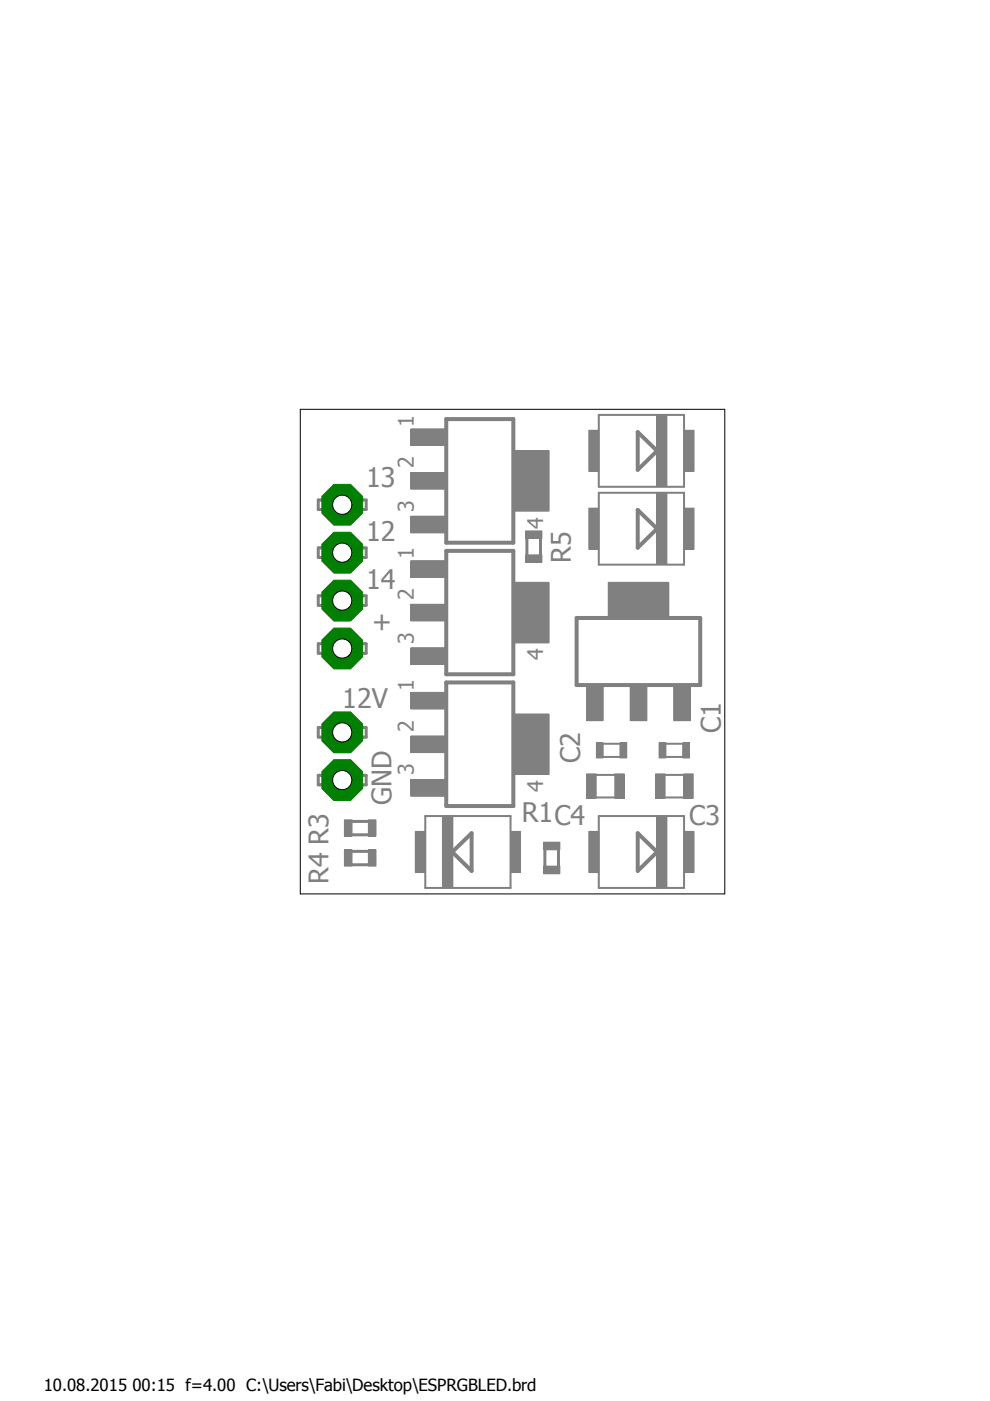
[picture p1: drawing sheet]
<svg xmlns="http://www.w3.org/2000/svg" width="210mm" height="297mm" viewBox="0 0 210 297" stroke-linecap="round" stroke-linejoin="round" font-family="sans-serif">
<defs><g id="words">
<g font-size="5.7" fill="#808080">
<text x="77.6" y="103.2">13</text>
<text x="77.6" y="114.6">12</text>
<text x="121" y="119.4" transform="rotate(-90 121 119.4)">R5</text>
<text x="77.6" y="124.8">14</text>
<text x="78.9" y="133.7">+</text>
<text x="72.6" y="150.2">12V</text>
<text x="152.8" y="155.4" transform="rotate(-90 152.8 155.4)">C1</text>
<text x="123" y="161.8" transform="rotate(-90 123 161.8)">C2</text>
<text x="83" y="170.6" transform="rotate(-90 83 170.6)">GND</text>
<text x="110.6" y="174.3">R1C4</text>
<text x="146.1" y="174.9">C3</text>
<text x="69.6" y="187.3" transform="rotate(-90 69.6 187.3)">R4 R3</text>
</g>
<g font-size="4.6" fill="#808080">
<text x="87.8" y="90.6" transform="rotate(-90 87.8 90.6)">1</text>
<text x="87.7" y="99.3" transform="rotate(-90 87.7 99.3)">2</text>
<text x="87.8" y="108.5" transform="rotate(-90 87.8 108.5)">3</text>
<text x="115.1" y="112.1" transform="rotate(-90 115.1 112.1)">4</text>
<text x="87.8" y="118.6" transform="rotate(-90 87.8 118.6)">1</text>
<text x="87.7" y="127.2" transform="rotate(-90 87.7 127.2)">2</text>
<text x="87.8" y="136.4" transform="rotate(-90 87.8 136.4)">3</text>
<text x="115.1" y="140" transform="rotate(-90 115.1 140)">4</text>
<text x="87.8" y="146.5" transform="rotate(-90 87.8 146.5)">1</text>
<text x="87.7" y="155.2" transform="rotate(-90 87.7 155.2)">2</text>
<text x="87.8" y="164.4" transform="rotate(-90 87.8 164.4)">3</text>
<text x="115.1" y="167.9" transform="rotate(-90 115.1 167.9)">4</text>
</g>
<text font-size="3.6" x="9.3" y="294.9">10.08.2015 00:15 f=4.00 C:\Users\Fabi\Desktop\ESPRGBLED.brd</text>
</g></defs>
<path d="M94.6 88.9h14.2v26.2h-14.2zM135.2 91.6l4.1 4-4.1 4zM94.6 116.8h14.2v26.2h-14.2zM135.2 108.1l4.1 4-4.1 4zM122.3 131h26.2v14.2h-26.2zM94.6 144.7h14.2v26.2h-14.2zM135.2 176.7l4.1 3.9-4.1 4.1zM95.9 180.6l4.1-3.9v8z" fill="none" stroke="#808080" stroke-width=".85"/>
<path d="M127 88h18M127 103.2h18M127 119.7h18M127 104.5h18M90.2 173h18M127 173h18M90.2 188.3h18M127 188.3h18" fill="none" stroke="#808080" stroke-width=".42"/>
<path d="M68 106h-.5v2h.5M68 116.2h-.5v2h.5M77.1 106h.5v2h-.5M77.1 116.2h.5v2h-.5M68 126.3h-.5v2.1h.5M68 136.5h-.5v2h.5M77.1 126.3h.5v2.1h-.5M77.1 136.5h.5v2h-.5M68 154.3h-.5v2h.5M77.1 154.3h.5v2h-.5M68 164.4h-.5v2h.5M77.1 164.4h.5v2h-.5" fill="none" stroke="#808080" stroke-width=".63"/>
<path d="M129 123.5h12.8v7.4h-12.8z" fill-rule="evenodd" fill="#808080"/>
<path d="M129 123.5h12.8v7.4h-12.8z" fill="none" stroke="#808080" stroke-width=".21"/>
<path d="M133.6 145.3h3.5v7.5h-3.5z" fill-rule="evenodd" fill="#808080"/>
<path d="M133.6 145.3h3.5v7.5h-3.5z" fill="none" stroke="#808080" stroke-width=".21"/>
<path d="M124.4 145.3h3.4v7.5h-3.4z" fill-rule="evenodd" fill="#808080"/>
<path d="M124.4 145.3h3.4v7.5h-3.4z" fill="none" stroke="#808080" stroke-width=".21"/>
<path d="M142.9 145.3h3.4v7.5h-3.4z" fill-rule="evenodd" fill="#808080"/>
<path d="M142.9 145.3h3.4v7.5h-3.4z" fill="none" stroke="#808080" stroke-width=".21"/>
<path d="M129 123.5h12.8v7.4h-12.8z" fill-rule="evenodd" fill="#808080"/>
<path d="M129 123.5h12.8v7.4h-12.8z" fill="none" stroke="#808080" stroke-width=".21"/>
<path d="M133.6 145.3h3.5v7.5h-3.5z" fill-rule="evenodd" fill="#808080"/>
<path d="M133.6 145.3h3.5v7.5h-3.5z" fill="none" stroke="#808080" stroke-width=".21"/>
<path d="M124.4 145.3h3.4v7.5h-3.4z" fill-rule="evenodd" fill="#808080"/>
<path d="M124.4 145.3h3.4v7.5h-3.4z" fill="none" stroke="#808080" stroke-width=".21"/>
<path d="M142.9 145.3h3.4v7.5h-3.4z" fill-rule="evenodd" fill="#808080"/>
<path d="M142.9 145.3h3.4v7.5h-3.4z" fill="none" stroke="#808080" stroke-width=".21"/>
<path d="M111.7 114.2v3.4M114.6 114.2v3.4" fill="none" stroke="#808080" stroke-width=".63"/>
<path d="M111.4 117.6h3.5v1.7h-3.5z" fill-rule="evenodd" fill="#808080"/>
<path d="M111.4 117.6h3.5v1.7h-3.5z" fill="none" stroke="#808080" stroke-width=".21"/>
<path d="M111.4 112.6h3.5v1.6h-3.5z" fill-rule="evenodd" fill="#808080"/>
<path d="M111.4 112.6h3.5v1.6h-3.5z" fill="none" stroke="#808080" stroke-width=".21"/>
<path d="M127 88v15.2M145 88v15.2" fill="none" stroke="#808080" stroke-width=".42"/>
<path d="M145 91.2h2.2v8.7h-2.2z" fill-rule="evenodd" fill="#808080"/>
<path d="M145 91.2h2.2v8.7h-2.2z" fill="none" stroke="#808080" stroke-width=".21"/>
<path d="M124.8 91.2h2.2v8.7h-2.2z" fill-rule="evenodd" fill="#808080"/>
<path d="M124.8 91.2h2.2v8.7h-2.2z" fill="none" stroke="#808080" stroke-width=".21"/>
<path d="M139.2 88h2.2v15.2h-2.2z" fill-rule="evenodd" fill="#808080"/>
<path d="M139.2 88h2.2v15.2h-2.2z" fill="none" stroke="#808080" stroke-width=".21"/>
<path d="M108.9 95.5h7.5v12.8h-7.5z" fill-rule="evenodd" fill="#808080"/>
<path d="M108.9 95.5h7.5v12.8h-7.5z" fill="none" stroke="#808080" stroke-width=".21"/>
<path d="M87.1 100.2h7.5v3.5h-7.5z" fill-rule="evenodd" fill="#808080"/>
<path d="M87.1 100.2h7.5v3.5h-7.5z" fill="none" stroke="#808080" stroke-width=".21"/>
<path d="M87.1 91h7.5v3.4h-7.5z" fill-rule="evenodd" fill="#808080"/>
<path d="M87.1 91h7.5v3.4h-7.5z" fill="none" stroke="#808080" stroke-width=".21"/>
<path d="M87.1 109.5h7.5v3.4h-7.5z" fill-rule="evenodd" fill="#808080"/>
<path d="M87.1 109.5h7.5v3.4h-7.5z" fill="none" stroke="#808080" stroke-width=".21"/>
<path d="M108.9 95.5h7.5v12.8h-7.5z" fill-rule="evenodd" fill="#808080"/>
<path d="M108.9 95.5h7.5v12.8h-7.5z" fill="none" stroke="#808080" stroke-width=".21"/>
<path d="M87.1 100.2h7.5v3.5h-7.5z" fill-rule="evenodd" fill="#808080"/>
<path d="M87.1 100.2h7.5v3.5h-7.5z" fill="none" stroke="#808080" stroke-width=".21"/>
<path d="M87.1 91h7.5v3.4h-7.5z" fill-rule="evenodd" fill="#808080"/>
<path d="M87.1 91h7.5v3.4h-7.5z" fill="none" stroke="#808080" stroke-width=".21"/>
<path d="M87.1 109.5h7.5v3.4h-7.5z" fill-rule="evenodd" fill="#808080"/>
<path d="M87.1 109.5h7.5v3.4h-7.5z" fill="none" stroke="#808080" stroke-width=".21"/>
<path d="M127 104.5v15.2M145 104.5v15.2" fill="none" stroke="#808080" stroke-width=".42"/>
<path d="M145 107.7h2.2v8.8h-2.2z" fill-rule="evenodd" fill="#808080"/>
<path d="M145 107.7h2.2v8.8h-2.2z" fill="none" stroke="#808080" stroke-width=".21"/>
<path d="M124.8 107.7h2.2v8.8h-2.2z" fill-rule="evenodd" fill="#808080"/>
<path d="M124.8 107.7h2.2v8.8h-2.2z" fill="none" stroke="#808080" stroke-width=".21"/>
<path d="M139.2 104.5h2.2v15.2h-2.2z" fill-rule="evenodd" fill="#808080"/>
<path d="M139.2 104.5h2.2v15.2h-2.2z" fill="none" stroke="#808080" stroke-width=".21"/>
<path d="M108.9 123.5h7.5v12.8h-7.5z" fill-rule="evenodd" fill="#808080"/>
<path d="M108.9 123.5h7.5v12.8h-7.5z" fill="none" stroke="#808080" stroke-width=".21"/>
<path d="M87.1 128.1h7.5v3.5h-7.5z" fill-rule="evenodd" fill="#808080"/>
<path d="M87.1 128.1h7.5v3.5h-7.5z" fill="none" stroke="#808080" stroke-width=".21"/>
<path d="M87.1 118.9h7.5v3.5h-7.5z" fill-rule="evenodd" fill="#808080"/>
<path d="M87.1 118.9h7.5v3.5h-7.5z" fill="none" stroke="#808080" stroke-width=".21"/>
<path d="M87.1 137.4h7.5v3.4h-7.5z" fill-rule="evenodd" fill="#808080"/>
<path d="M87.1 137.4h7.5v3.4h-7.5z" fill="none" stroke="#808080" stroke-width=".21"/>
<path d="M108.9 123.5h7.5v12.8h-7.5z" fill-rule="evenodd" fill="#808080"/>
<path d="M108.9 123.5h7.5v12.8h-7.5z" fill="none" stroke="#808080" stroke-width=".21"/>
<path d="M87.1 128.1h7.5v3.5h-7.5z" fill-rule="evenodd" fill="#808080"/>
<path d="M87.1 128.1h7.5v3.5h-7.5z" fill="none" stroke="#808080" stroke-width=".21"/>
<path d="M87.1 118.9h7.5v3.5h-7.5z" fill-rule="evenodd" fill="#808080"/>
<path d="M87.1 118.9h7.5v3.5h-7.5z" fill="none" stroke="#808080" stroke-width=".21"/>
<path d="M87.1 137.4h7.5v3.4h-7.5z" fill-rule="evenodd" fill="#808080"/>
<path d="M87.1 137.4h7.5v3.4h-7.5z" fill="none" stroke="#808080" stroke-width=".21"/>
<path d="M127 173v15.3M145 173v15.3" fill="none" stroke="#808080" stroke-width=".42"/>
<path d="M145 176.3h2.2v8.7h-2.2z" fill-rule="evenodd" fill="#808080"/>
<path d="M145 176.3h2.2v8.7h-2.2z" fill="none" stroke="#808080" stroke-width=".21"/>
<path d="M124.8 176.3h2.2v8.7h-2.2z" fill-rule="evenodd" fill="#808080"/>
<path d="M124.8 176.3h2.2v8.7h-2.2z" fill="none" stroke="#808080" stroke-width=".21"/>
<path d="M139.2 173.1h2.2v15.1h-2.2z" fill-rule="evenodd" fill="#808080"/>
<path d="M139.2 173.1h2.2v15.1h-2.2z" fill="none" stroke="#808080" stroke-width=".21"/>
<path d="M108.9 151.4h7.5v12.8h-7.5z" fill-rule="evenodd" fill="#808080"/>
<path d="M108.9 151.4h7.5v12.8h-7.5z" fill="none" stroke="#808080" stroke-width=".21"/>
<path d="M87.1 156.1h7.5v3.5h-7.5z" fill-rule="evenodd" fill="#808080"/>
<path d="M87.1 156.1h7.5v3.5h-7.5z" fill="none" stroke="#808080" stroke-width=".21"/>
<path d="M87.1 146.8h7.5v3.5h-7.5z" fill-rule="evenodd" fill="#808080"/>
<path d="M87.1 146.8h7.5v3.5h-7.5z" fill="none" stroke="#808080" stroke-width=".21"/>
<path d="M87.1 165.3h7.5v3.5h-7.5z" fill-rule="evenodd" fill="#808080"/>
<path d="M87.1 165.3h7.5v3.5h-7.5z" fill="none" stroke="#808080" stroke-width=".21"/>
<path d="M108.9 151.4h7.5v12.8h-7.5z" fill-rule="evenodd" fill="#808080"/>
<path d="M108.9 151.4h7.5v12.8h-7.5z" fill="none" stroke="#808080" stroke-width=".21"/>
<path d="M87.1 156.1h7.5v3.5h-7.5z" fill-rule="evenodd" fill="#808080"/>
<path d="M87.1 156.1h7.5v3.5h-7.5z" fill="none" stroke="#808080" stroke-width=".21"/>
<path d="M87.1 146.8h7.5v3.5h-7.5z" fill-rule="evenodd" fill="#808080"/>
<path d="M87.1 146.8h7.5v3.5h-7.5z" fill="none" stroke="#808080" stroke-width=".21"/>
<path d="M87.1 165.3h7.5v3.5h-7.5z" fill-rule="evenodd" fill="#808080"/>
<path d="M87.1 165.3h7.5v3.5h-7.5z" fill="none" stroke="#808080" stroke-width=".21"/>
<path d="M140.1 157.7h5.8M140.1 160.5h5.8" fill="none" stroke="#808080" stroke-width=".42"/>
<path d="M144.7 157.5h1.5v3.2h-1.5z" fill-rule="evenodd" fill="#808080"/>
<path d="M144.7 157.5h1.5v3.2h-1.5z" fill="none" stroke="#808080" stroke-width=".21"/>
<path d="M139.7 157.5h1.5v3.2h-1.5z" fill-rule="evenodd" fill="#808080"/>
<path d="M139.7 157.5h1.5v3.2h-1.5z" fill="none" stroke="#808080" stroke-width=".21"/>
<path d="M126.7 157.7h5.8M126.7 160.5h5.8" fill="none" stroke="#808080" stroke-width=".42"/>
<path d="M131.4 157.5h1.5v3.2h-1.5z" fill-rule="evenodd" fill="#808080"/>
<path d="M131.4 157.5h1.5v3.2h-1.5z" fill="none" stroke="#808080" stroke-width=".21"/>
<path d="M126.4 157.5h1.5v3.2h-1.5z" fill-rule="evenodd" fill="#808080"/>
<path d="M126.4 157.5h1.5v3.2h-1.5z" fill="none" stroke="#808080" stroke-width=".21"/>
<path d="M139.3 169.1h7.4M139.3 164.3h7.4" fill="none" stroke="#808080" stroke-width=".42"/>
<path d="M144.9 164.1h2.1v5.1h-2.1z" fill-rule="evenodd" fill="#808080"/>
<path d="M144.9 164.1h2.1v5.1h-2.1z" fill="none" stroke="#808080" stroke-width=".21"/>
<path d="M139 164.1h2v5.1h-2z" fill-rule="evenodd" fill="#808080"/>
<path d="M139 164.1h2v5.1h-2z" fill="none" stroke="#808080" stroke-width=".21"/>
<path d="M124.7 169.1h7.4M124.7 164.3h7.4" fill="none" stroke="#808080" stroke-width=".42"/>
<path d="M130.3 164.1h2.1v5.1h-2.1z" fill-rule="evenodd" fill="#808080"/>
<path d="M130.3 164.1h2.1v5.1h-2.1z" fill="none" stroke="#808080" stroke-width=".21"/>
<path d="M124.4 164.1h2v5.1h-2z" fill-rule="evenodd" fill="#808080"/>
<path d="M124.4 164.1h2v5.1h-2z" fill="none" stroke="#808080" stroke-width=".21"/>
<path d="M90.2 173v15.3M108.2 173v15.3" fill="none" stroke="#808080" stroke-width=".42"/>
<path d="M88.1 176.3h2.1v8.7h-2.1z" fill-rule="evenodd" fill="#808080"/>
<path d="M88.1 176.3h2.1v8.7h-2.1z" fill="none" stroke="#808080" stroke-width=".21"/>
<path d="M108.2 176.3h2.2v8.7h-2.2z" fill-rule="evenodd" fill="#808080"/>
<path d="M108.2 176.3h2.2v8.7h-2.2z" fill="none" stroke="#808080" stroke-width=".21"/>
<path d="M93.8 173.1h2.2v15.1h-2.2z" fill-rule="evenodd" fill="#808080"/>
<path d="M93.8 173.1h2.2v15.1h-2.2z" fill="none" stroke="#808080" stroke-width=".21"/>
<path d="M115.5 180.2v3.4M118.4 180.2v3.4" fill="none" stroke="#808080" stroke-width=".63"/>
<path d="M115.2 178.6h3.5v1.6h-3.5z" fill-rule="evenodd" fill="#808080"/>
<path d="M115.2 178.6h3.5v1.6h-3.5z" fill="none" stroke="#808080" stroke-width=".21"/>
<path d="M115.2 183.6h3.5v1.7h-3.5z" fill-rule="evenodd" fill="#808080"/>
<path d="M115.2 183.6h3.5v1.7h-3.5z" fill="none" stroke="#808080" stroke-width=".21"/>
<path d="M74.6 177h3.5M74.6 174.2h3.5" fill="none" stroke="#808080" stroke-width=".63"/>
<path d="M78.1 173.8h1.6v3.5h-1.6z" fill-rule="evenodd" fill="#808080"/>
<path d="M78.1 173.8h1.6v3.5h-1.6z" fill="none" stroke="#808080" stroke-width=".21"/>
<path d="M73 173.8h1.6v3.5h-1.6z" fill-rule="evenodd" fill="#808080"/>
<path d="M73 173.8h1.6v3.5h-1.6z" fill="none" stroke="#808080" stroke-width=".21"/>
<path d="M74.6 180.5h3.5M74.6 183.3h3.5" fill="none" stroke="#808080" stroke-width=".63"/>
<path d="M73 180.2h1.6v3.4h-1.6z" fill-rule="evenodd" fill="#808080"/>
<path d="M73 180.2h1.6v3.4h-1.6z" fill="none" stroke="#808080" stroke-width=".21"/>
<path d="M78.1 180.2h1.6v3.4h-1.6z" fill-rule="evenodd" fill="#808080"/>
<path d="M78.1 180.2h1.6v3.4h-1.6z" fill="none" stroke="#808080" stroke-width=".21"/>
<g fill="none" stroke="#808080" stroke-width=".63">
<path d="M68 106h9.1M68 108h9.1M68 116.2h9.1M68 118.2h9.1M70 106v2M70 116.2v2M75.1 106v2M75.1 116.2v2M68 136.5h9.1M68 138.5h9.1M68 126.3h9.1M68 128.4h9.1"/>
<path d="M70 126.3v2.1M70 136.5v2M75.1 126.3v2.1M75.1 136.5v2M68 154.3h9.1M68 156.3h9.1M70 154.3v2M75.1 154.3v2M68 164.4h9.1M68 166.4h9.1M70 164.4v2M75.1 164.4v2"/>
</g>
<circle cx="72.6" cy="137.5" r="4.7" fill="#008000"/>
<circle cx="72.6" cy="137.5" r="4.7" fill="none" stroke="#008000" stroke-width=".21"/>
<circle cx="72.6" cy="137.5" r="2.04" fill="#fff"/>
<circle cx="72.6" cy="137.5" r="2.04" fill="none" stroke="#000" stroke-width=".21"/>
<circle cx="72.6" cy="107" r="4.7" fill="#008000"/>
<circle cx="72.6" cy="107" r="4.7" fill="none" stroke="#008000" stroke-width=".21"/>
<circle cx="72.6" cy="107" r="2.04" fill="#fff"/>
<circle cx="72.6" cy="107" r="2.04" fill="none" stroke="#000" stroke-width=".21"/>
<circle cx="72.6" cy="117.2" r="4.7" fill="#008000"/>
<circle cx="72.6" cy="117.2" r="4.7" fill="none" stroke="#008000" stroke-width=".21"/>
<circle cx="72.6" cy="117.2" r="2.04" fill="#fff"/>
<circle cx="72.6" cy="117.2" r="2.04" fill="none" stroke="#000" stroke-width=".21"/>
<circle cx="72.6" cy="127.3" r="4.7" fill="#008000"/>
<circle cx="72.6" cy="127.3" r="4.7" fill="none" stroke="#008000" stroke-width=".21"/>
<circle cx="72.6" cy="127.3" r="2.04" fill="#fff"/>
<circle cx="72.6" cy="127.3" r="2.04" fill="none" stroke="#000" stroke-width=".21"/>
<circle cx="72.6" cy="155.3" r="4.7" fill="#008000"/>
<circle cx="72.6" cy="155.3" r="4.7" fill="none" stroke="#008000" stroke-width=".21"/>
<circle cx="72.6" cy="155.3" r="2.04" fill="#fff"/>
<circle cx="72.6" cy="155.3" r="2.04" fill="none" stroke="#000" stroke-width=".21"/>
<circle cx="72.6" cy="165.4" r="4.7" fill="#008000"/>
<circle cx="72.6" cy="165.4" r="4.7" fill="none" stroke="#008000" stroke-width=".21"/>
<circle cx="72.6" cy="165.4" r="2.04" fill="#fff"/>
<g fill="none" stroke="#000" stroke-width=".21">
<path d="M63.7 86.8h90v102.7h-90z"/>
<circle cx="72.6" cy="165.4" r="2.04"/>
</g>
<use href="#words"/>
</svg>
